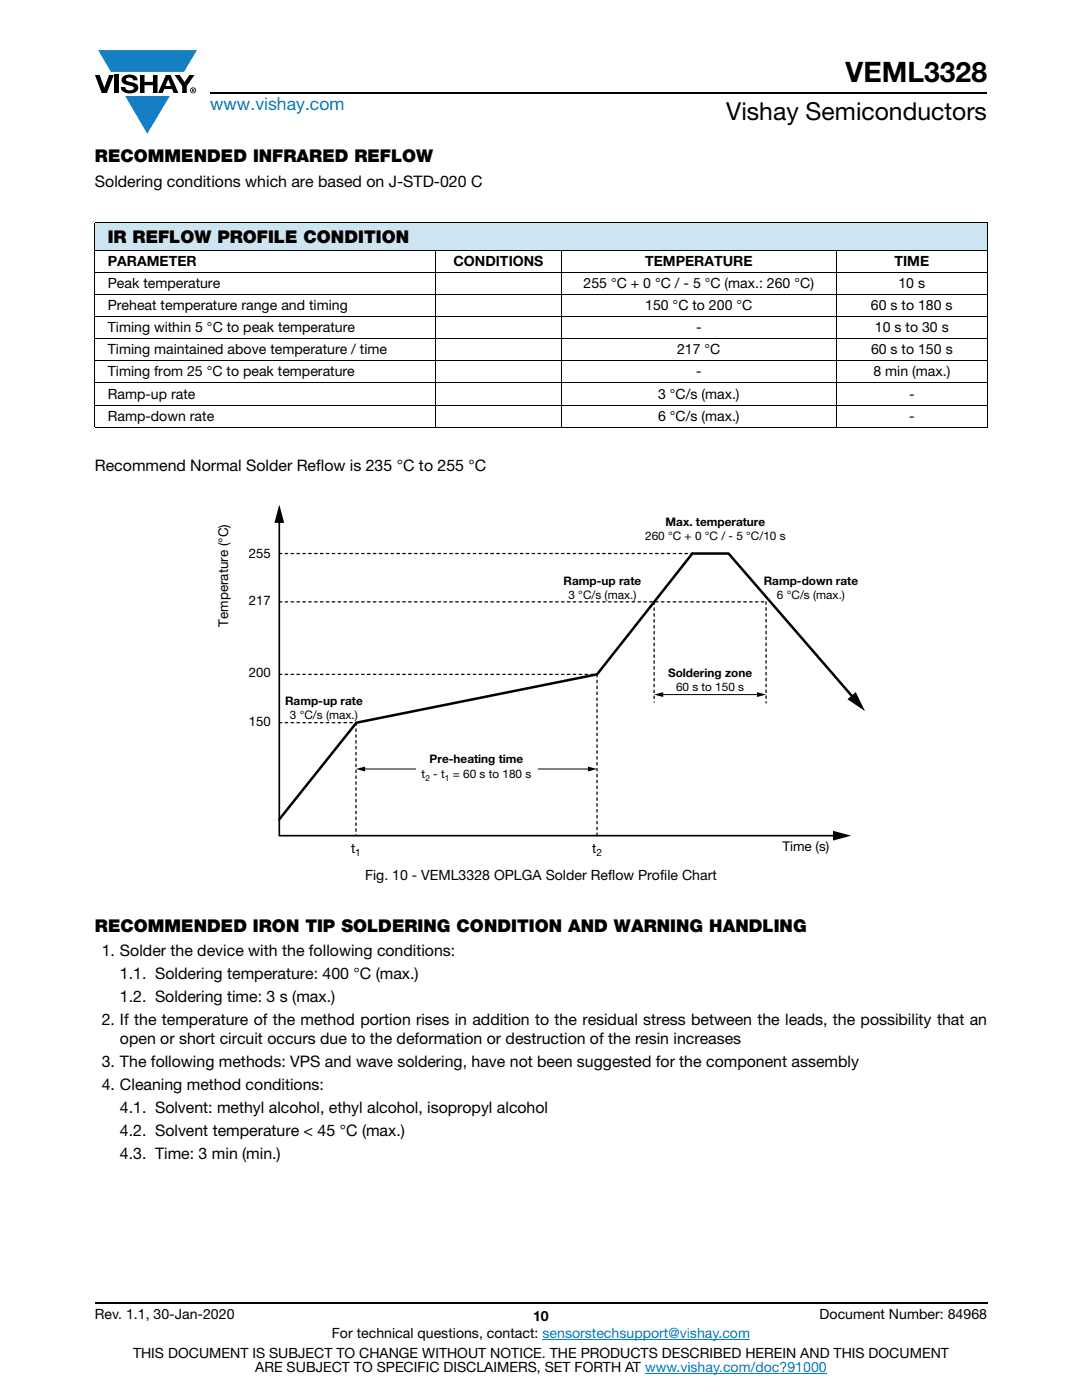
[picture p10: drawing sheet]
<svg xmlns="http://www.w3.org/2000/svg" width="216mm" height="279mm" viewBox="0 0 216 279" stroke-linecap="round" stroke-linejoin="round" font-family="sans-serif">
<defs><g id="words">
<text font-size="5.6" x="168.7" y="16.4">VEML3328</text>
<text font-size="4.9" x="144.9" y="24">Vishay Semiconductors</text>
<text font-size="3.5" fill="#007ec4" x="42" y="21.9">www.vishay.com</text>
<g font-size="3.5">
<text x="18.9" y="32.3">RECOMMENDED INFRARED REFLOW</text>
<text x="21.5" y="48.6">IR REFLOW PROFILE CONDITION</text>
<text x="18.9" y="186.1">RECOMMENDED IRON TIP SOLDERING CONDITION AND WARNING HANDLING</text>
</g>
<g font-size="3.2">
<text x="18.9" y="37.4">Soldering conditions which are based on J-STD-020 C</text>
<text x="18.9" y="94.1">Recommend Normal Solder Reflow is 235 °C to 255 °C</text>
<text x="20.3" y="190.8">1. Solder the device with the following conditions:</text>
<text x="23.9" y="195.3">1.1. Soldering temperature: 400 °C (max.)</text>
<text x="23.9" y="199.9">1.2. Soldering time: 3 s (max.)</text>
<text x="20.3" y="204.5">2. If the temperature of the method portion rises in addition to the residual stress between the leads, the possibility that an</text>
<text x="23.9" y="208.4">open or short circuit occurs due to the deformation or destruction of the resin increases</text>
<text x="20.3" y="213">3. The following methods: VPS and wave soldering, have not been suggested for the component assembly</text>
<text x="20.3" y="217.6">4. Cleaning method conditions:</text>
<text x="23.9" y="222.2">4.1. Solvent: methyl alcohol, ethyl alcohol, isopropyl alcohol</text>
<text x="23.9" y="226.7">4.2. Solvent temperature &lt; 45 °C (max.)</text>
<text x="23.9" y="231.3">4.3. Time: 3 min (min.)</text>
</g>
<g font-size="2.8">
<text x="21.5" y="53.1">PARAMETER</text>
<text x="90.5" y="53.1">CONDITIONS</text>
<text x="128.7" y="53.1">TEMPERATURE</text>
<text x="178.5" y="53.1">TIME</text>
<text x="21.5" y="57.5">Peak temperature</text>
<text x="116.4" y="57.5">255 °C + 0 °C / - 5 °C (max.: 260 °C)</text>
<text x="179.3" y="57.5">10 s</text>
<text x="21.5" y="61.9">Preheat temperature range and timing</text>
<text x="128.7" y="61.9">150 °C to 200 °C</text>
<text x="173.8" y="61.9">60 s to 180 s</text>
<text x="21.5" y="66.3">Timing within 5 °C to peak temperature</text>
<text x="21.5" y="70.7">Timing maintained above temperature / time</text>
<text x="135.1" y="70.7">217 °C</text>
<text x="138.9" y="66.3">-</text>
<text x="173.8" y="70.7">60 s to 150 s</text>
<text x="174.6" y="66.3">10 s to 30 s</text>
<text x="21.5" y="75.1">Timing from 25 °C to peak temperature</text>
<text x="138.9" y="75.1">-</text>
<text x="174.3" y="75.1">8 min (max.)</text>
<text x="21.5" y="79.5">Ramp-up rate</text>
<text x="21.5" y="83.9">Ramp-down rate</text>
<text x="131.3" y="83.9">6 °C/s (max.)</text>
<text x="131.3" y="79.5">3 °C/s (max.)</text>
<text x="181.4" y="83.9">-</text>
<text x="181.4" y="79.5">-</text>
<text x="72.8" y="175.7">Fig. 10 - VEML3328 OPLGA Solder Reflow Profile Chart</text>
<text x="18.9" y="263.3">Rev. 1.1, 30-Jan-2020</text>
<text x="106.4" y="263.6">10</text>
<text x="163.6" y="263.3">Document Number: 84968</text>
<text x="66.2" y="267.1">For technical questions, contact: sensorstechsupport@vishay.com</text>
<text x="26.5" y="271">THIS DOCUMENT IS SUBJECT TO CHANGE WITHOUT NOTICE. THE PRODUCTS DESCRIBED HEREIN AND THIS DOCUMENT</text>
<text x="50.9" y="273.8">ARE SUBJECT TO SPECIFIC DISCLAIMERS, SET FORTH AT www.vishay.com/doc?91000</text>
</g>
<g font-size="2.7">
<text x="45.5" y="125.1" transform="rotate(-90 45.5 125.1)">Temperature (°C)</text>
<text x="70" y="170.2">t</text>
<text x="118.1" y="170.2">t</text>
<text x="156.1" y="169.8">Time (s)</text>
</g>
<g font-size="2.6">
<text x="49.7" y="111.4">255</text>
<text x="49.7" y="120.7">217</text>
<text x="49.7" y="135.1">200</text>
<text x="49.7" y="144.9">150</text>
</g>
<g font-size="2.3">
<text x="128.7" y="107.8">260 °C + 0 °C / - 5 °C/10 s</text>
<text x="132.8" y="105">Max. temperature</text>
<text x="112.5" y="116.7">Ramp-up rate</text>
<text x="113.4" y="119.5">3 °C/s (max.)</text>
<text x="152.4" y="116.7">Ramp-down rate</text>
<text x="155" y="119.5">6 °C/s (max.)</text>
<text x="133.3" y="135.1">Soldering zone</text>
<text x="134.9" y="137.9">60 s to 150 s</text>
<text x="56.9" y="140.7">Ramp-up rate</text>
<text x="57.8" y="143.5">3 °C/s (max.)</text>
<text x="84.1" y="155.2">t - t = 60 s to 180 s</text>
<text x="85.7" y="152.4">Pre-heating time</text>
</g>
<g font-size="2">
<text x="70.9" y="170.8">1</text>
<text x="119" y="170.8">2</text>
</g>
<g font-size="1.7">
<text x="84.9" y="155.8">2</text>
<text x="88.8" y="155.8">1</text>
</g>
</g></defs>
<g fill="#147fc3">
<path d="M19.6 10h19.7l-2.6 4.3h-1.1h-13.5z"/>
<path d="M25 19.2h8.9l-4.5 7.5z"/>
</g>
<g fill="#000">
<path d="M18.9 15h1l.9 2.5 1-2.5h.9l-1.4 3.6h-1zM22.9 15h.9v3.6h-.9zM24.6 15.3a2.1 2.1 0 0 1 2.8 .3l.1 .4h-.9a.79 .79 0 0 0-.7-.5 .79 .79 0 0 0-.8 .4l.3 .3 1 .2a1.08 1.08 0 0 1 1.2 1 1.08 1.08 0 0 1-1.1 1.2 1.73 1.73 0 0 1-2.4-1.2h.9a.96 .96 0 0 0 .8 .6 .96 .96 0 0 0 .9-.4 1.31 1.31 0 0 0-1.2-.6 1.03 1.03 0 0 1-1.1-.6 1.03 1.03 0 0 1 .2-1.1zM27.9 15h.9v1.3h1.7v-1.3h.9v3.6h-.9v-1.6h-1.7v1.6h-.9zM34.8 15h1.1l.9 1.4 1-1.4h1l-1.5 2.2v1.4h-.9v-1.4z"/>
<path d="M33.6 15.9l.5 1.3h-1.1zM33.1 15l-1.6 3.6h1l.3-.8h1.5l.3 .8h1l-1.6-3.6z"/>
<path d="M38.4 17.8h.2v.2h-.2zM38.3 17.7v.7h.1v-.3l.4 .3-.2-.3 .2-.2-.1-.2z"/>
<path d="M38.1 18a.46 .46 0 0 1 .9 0 .46 .46 0 0 1-.9 0zM37.9 18a.6 .6 0 0 0 1.2 0 .6 .6 0 0 0-1.2 0z"/>
</g>
<path d="M42 18.6h155M18.9 260h178.1" fill="none" stroke="#000" stroke-width=".36"/>
<path d="M108.2 267.3h41.5M128.7 274h36.3" fill="none" stroke="#007ec4" stroke-width=".2"/>
<path d="M18.9 44.4h178.1v5.6h-178.1z" fill="#cce5f3"/>
<g fill="none" stroke="#000" stroke-width=".2">
<path d="M18.9 44.5h178.1M18.9 50h178.1M18.9 54.4h178.1M18.9 58.8h178.1M18.9 44.6v40.6M87 49.9v35.4M112 49.9v35.4M167 49.9v35.4M197 44.6v40.6M18.9 63.2h178.1M18.9 67.6h178.1M18.9 72h178.1"/>
<path d="M18.9 76.4h178.1M18.9 80.8h178.1M18.9 85.2h178.1"/>
</g>
<path d="M43.3 100.7h129.3v70.7h-129.3z" fill="#fff"/>
<path d="M55.7 103.7v63M55.7 166.8h111.2" fill="none" stroke="#000" stroke-width=".34"/>
<path d="M55.7 100.7l1 3.6h-1.9zM130.5 138.6l1.8-.5v1zM151 138.1l1.9 .5-1.9 .5zM169.1 139.5l1.7-1.4 1.8 3.8zM71 153.5l1.8-.5v1zM117.3 153l1.8 .5-1.8 .5zM166.2 165.8l3.6 1-3.6 1z" fill="#000"/>
<path d="M170.4 139.4l-25-28.9h-7.2l-19.1 24.1-48 9.6-15.4 19.3" fill="none" stroke="#000" stroke-width=".5"/>
<path d="M55.7 110.5h82.5M55.7 134.6h63.4M55.7 120.1h97.2M119.1 134.6v32.3M130.5 120.1v20M152.9 120.1v20.2M55.7 144.2h15.4M71 144.3v22.4" fill="none" stroke="#000" stroke-width=".25" stroke-dasharray=".5 .7"/>
<path d="M132 138.6h19.4M72.5 153.5h45.1" fill="none" stroke="#000" stroke-width=".2"/>
<path d="M82.9 150h24.3v7h-24.3z" fill="#fff"/>
<use href="#words"/>
</svg>
